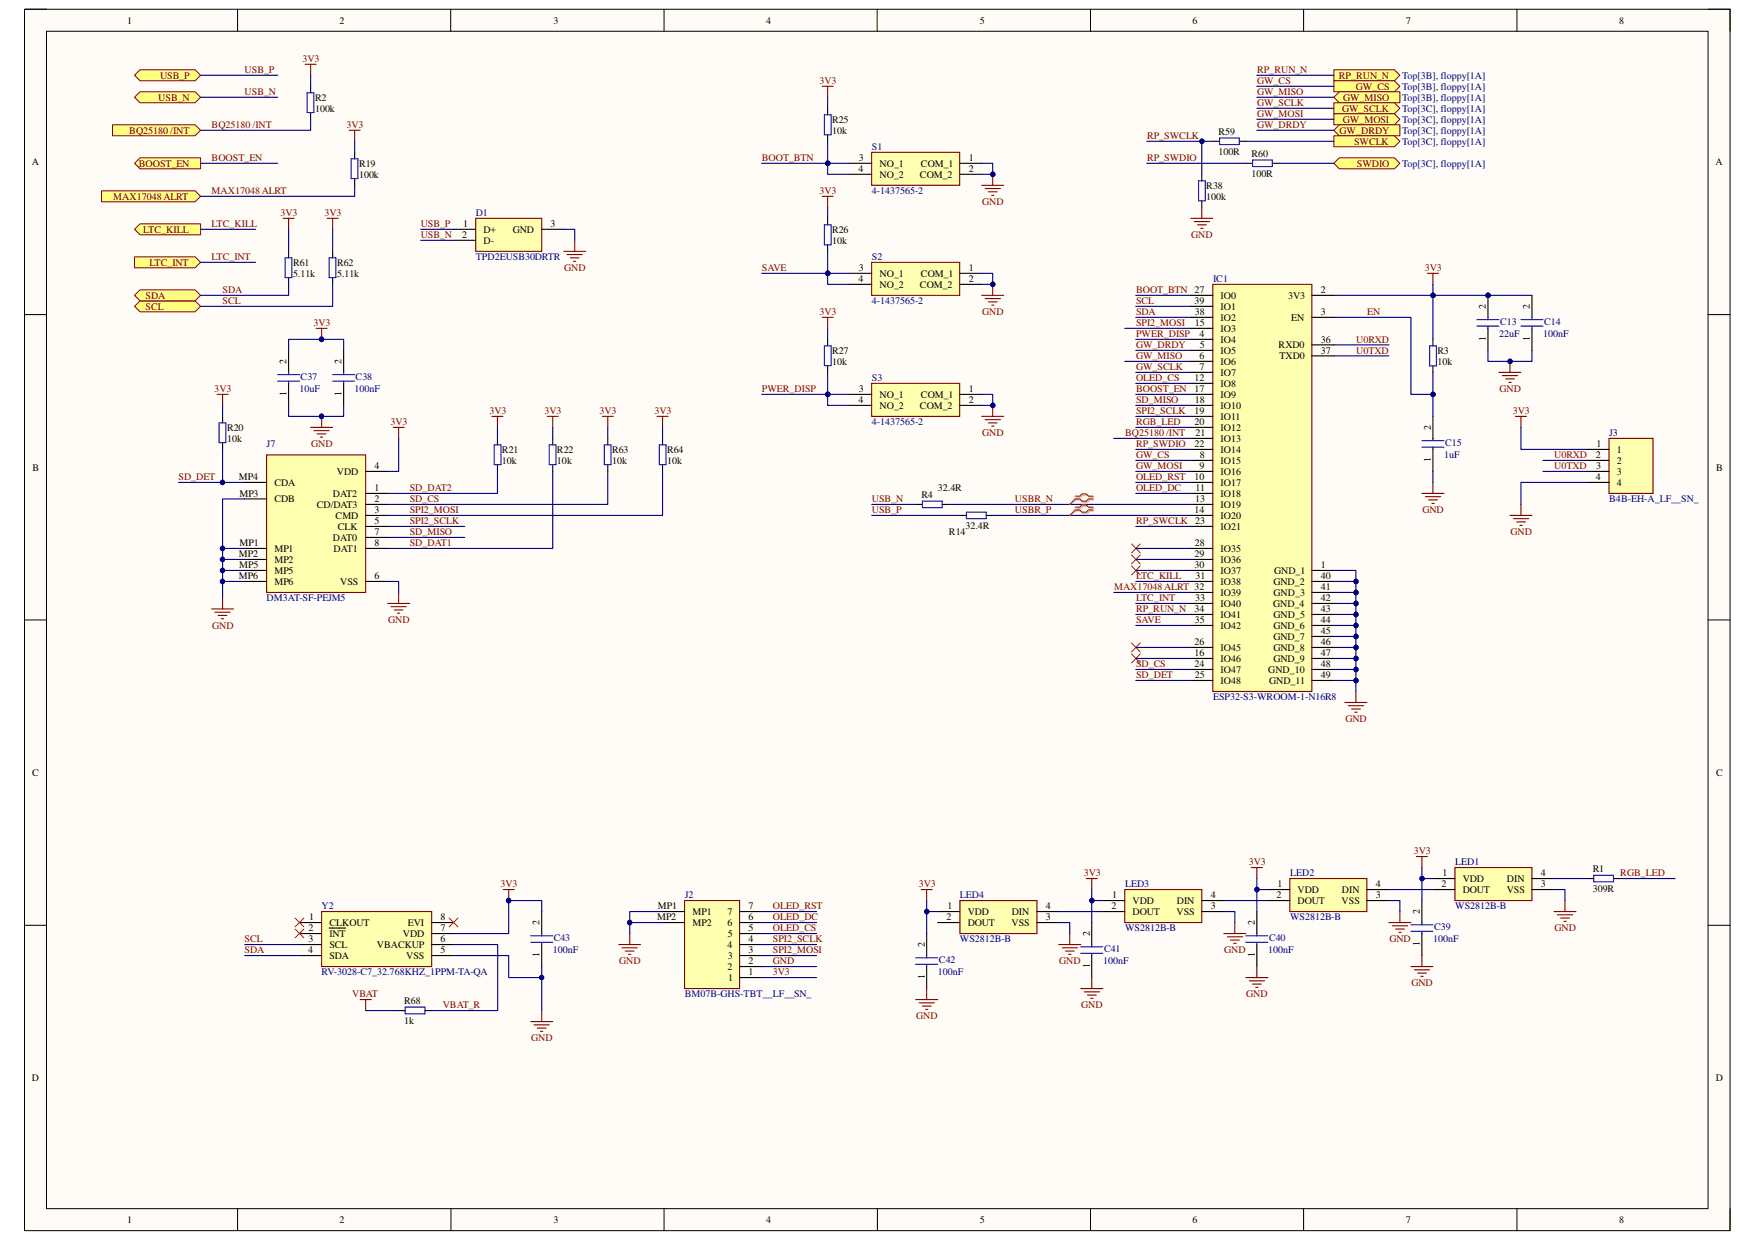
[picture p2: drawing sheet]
<svg xmlns="http://www.w3.org/2000/svg" width="297mm" height="210mm" viewBox="0 0 297 210" stroke-linecap="round" stroke-linejoin="round" font-family="sans-serif">
<defs><g id="words">
<g font-size="1.7">
<text x="21.5" y="4">1</text>
<text x="57.5" y="4">2</text>
<text x="93.7" y="4">3</text>
<text x="129.7" y="4">4</text>
<text x="165.8" y="4">5</text>
<text x="201.8" y="4">6</text>
<text x="238" y="4">7</text>
<text x="274.1" y="4">8</text>
<text x="53.3" y="17">R2</text>
<text x="53.3" y="18.9">100k</text>
<text x="140.8" y="20.7">R25</text>
<text x="140.8" y="22.6">10k</text>
<text x="206.2" y="22.8">R59</text>
<text x="5.4" y="28">A</text>
<text x="60.8" y="28.2">R19</text>
<text x="145.3" y="29.1">4</text>
<text x="145.4" y="27.3">3</text>
<text x="148.9" y="28.2">NO_1</text>
<text x="155.9" y="28.2">COM_1</text>
<text x="164" y="27.3">1</text>
<text x="164" y="29.1">2</text>
<text x="206.2" y="26.2">100R</text>
<text x="211.8" y="26.5">R60</text>
<text x="211.8" y="29.9">100R</text>
<text x="290.4" y="28">A</text>
<text x="60.8" y="30.1">100k</text>
<text x="148.9" y="30.1">NO_2</text>
<text x="155.7" y="30.1">COM_2</text>
<text x="204.2" y="31.9">R38</text>
<text x="204.2" y="33.8">100k</text>
<text x="78.2" y="40.3">2</text>
<text x="78.4" y="38.4">1</text>
<text x="81.8" y="39.4">D+</text>
<text x="81.8" y="41.2">D-</text>
<text x="86.8" y="39.4">GND</text>
<text x="93.2" y="38.4">3</text>
<text x="140.8" y="39.4">R26</text>
<text x="140.8" y="41.2">10k</text>
<text x="49.6" y="45">R61</text>
<text x="49.6" y="46.8">5.11k</text>
<text x="57.1" y="45">R62</text>
<text x="57.1" y="46.8">5.11k</text>
<text x="145.3" y="47.8">4</text>
<text x="145.4" y="45.9">3</text>
<text x="148.9" y="46.8">NO_1</text>
<text x="155.9" y="46.8">COM_1</text>
<text x="164" y="45.9">1</text>
<text x="164" y="47.8">2</text>
<text x="148.9" y="48.7">NO_2</text>
<text x="155.7" y="48.7">COM_2</text>
<text x="202.2" y="51.5">39</text>
<text x="202.2" y="53.3">38</text>
<text x="206.6" y="50.5">IO0</text>
<text x="206.6" y="52.4">IO1</text>
<text x="218" y="50.5">3V3</text>
<text x="223.6" y="49.6">2</text>
<text x="223.6" y="53.3">3</text>
<text x="251.5" y="52.2" transform="rotate(-90 251.5 52.2)">2</text>
<text x="258.9" y="52.2" transform="rotate(-90 258.9 52.2)">2</text>
<text x="140.8" y="59.9">R27</text>
<text x="202.2" y="55.2">15</text>
<text x="203" y="57.1">4</text>
<text x="203.1" y="58.9">5</text>
<text x="206.6" y="58">IO4</text>
<text x="206.6" y="59.9">IO5</text>
<text x="206.6" y="56.1">IO3</text>
<text x="206.6" y="54.3">IO2</text>
<text x="216.4" y="58.9">RXD0</text>
<text x="218.5" y="54.3">EN</text>
<text x="223.6" y="59.9">37</text>
<text x="223.6" y="58">36</text>
<text x="243.3" y="59.9">R3</text>
<text x="251.5" y="57.7" transform="rotate(-90 251.5 57.7)">1</text>
<text x="258.9" y="57.7" transform="rotate(-90 258.9 57.7)">1</text>
<text x="48.5" y="61.6" transform="rotate(-90 48.5 61.6)">2</text>
<text x="57.8" y="61.6" transform="rotate(-90 57.8 61.6)">2</text>
<text x="140.8" y="61.7">10k</text>
<text x="202.2" y="64.5">12</text>
<text x="203" y="60.8">6</text>
<text x="203" y="62.7">7</text>
<text x="206.6" y="61.7">IO6</text>
<text x="206.6" y="63.6">IO7</text>
<text x="206.6" y="65.4">IO8</text>
<text x="216.5" y="60.8">TXD0</text>
<text x="243.3" y="61.7">10k</text>
<text x="48.5" y="67" transform="rotate(-90 48.5 67)">1</text>
<text x="57.8" y="67" transform="rotate(-90 57.8 67)">1</text>
<text x="145.3" y="68.2">4</text>
<text x="145.4" y="66.4">3</text>
<text x="148.9" y="67.3">NO_1</text>
<text x="148.9" y="69.2">NO_2</text>
<text x="155.7" y="69.2">COM_2</text>
<text x="155.9" y="67.3">COM_1</text>
<text x="164" y="66.4">1</text>
<text x="164" y="68.2">2</text>
<text x="202.2" y="66.4">17</text>
<text x="202.2" y="70.1">19</text>
<text x="202.2" y="72">20</text>
<text x="202.2" y="68.2">18</text>
<text x="206.6" y="67.3">IO9</text>
<text x="206.6" y="69.2">IO10</text>
<text x="206.6" y="71">IO11</text>
<text x="38.4" y="72.9">R20</text>
<text x="38.4" y="74.8">10k</text>
<text x="85" y="76.6">R21</text>
<text x="94.3" y="76.6">R22</text>
<text x="103.6" y="76.6">R63</text>
<text x="112.9" y="76.6">R64</text>
<text x="202.2" y="75.7">22</text>
<text x="202.4" y="73.8">21</text>
<text x="203.1" y="77.6">8</text>
<text x="206.6" y="72.9">IO12</text>
<text x="206.6" y="74.8">IO13</text>
<text x="206.6" y="76.6">IO14</text>
<text x="242.2" y="72.7" transform="rotate(-90 242.2 72.7)">2</text>
<text x="270.1" y="77.6">2</text>
<text x="270.2" y="75.7">1</text>
<text x="273.6" y="76.6">1</text>
<text x="5.5" y="79.7">B</text>
<text x="40.4" y="81.3">MP4</text>
<text x="46.4" y="82.2">CDA</text>
<text x="57" y="80.3">VDD</text>
<text x="63.4" y="83.1">1</text>
<text x="63.4" y="79.4">4</text>
<text x="85" y="78.5">10k</text>
<text x="94.3" y="78.5">10k</text>
<text x="103.6" y="78.5">10k</text>
<text x="112.9" y="78.5">10k</text>
<text x="158.7" y="83.1">32.4R</text>
<text x="202.2" y="81.3">10</text>
<text x="202.4" y="83.1">11</text>
<text x="203" y="79.4">9</text>
<text x="206.6" y="78.5">IO15</text>
<text x="206.6" y="80.3">IO16</text>
<text x="206.6" y="82.2">IO17</text>
<text x="242.2" y="78.2" transform="rotate(-90 242.2 78.2)">1</text>
<text x="270.1" y="81.3">4</text>
<text x="270.2" y="79.4">3</text>
<text x="273.6" y="78.5">2</text>
<text x="273.6" y="80.3">3</text>
<text x="273.6" y="82.2">4</text>
<text x="290.4" y="79.7">B</text>
<text x="40.5" y="84.1">MP3</text>
<text x="46.4" y="85">CDB</text>
<text x="53.6" y="85.9">CD/DAT3</text>
<text x="56.3" y="84.1">DAT2</text>
<text x="56.8" y="87.8">CMD</text>
<text x="57.2" y="89.7">CLK</text>
<text x="63.4" y="88.7">5</text>
<text x="63.4" y="85">2</text>
<text x="63.4" y="86.9">3</text>
<text x="156" y="84.3">R4</text>
<text x="163.4" y="89.5">32.4R</text>
<text x="202.2" y="86.9">14</text>
<text x="202.3" y="85">13</text>
<text x="202.3" y="88.7">23</text>
<text x="206.6" y="84.1">IO18</text>
<text x="206.6" y="85.9">IO19</text>
<text x="206.6" y="87.8">IO20</text>
<text x="206.6" y="89.7">IO21</text>
<text x="40.4" y="94.3">MP2</text>
<text x="40.6" y="92.5">MP1</text>
<text x="46.4" y="93.4">MP1</text>
<text x="46.4" y="95.2">MP2</text>
<text x="56.3" y="91.5">DAT0</text>
<text x="56.5" y="93.4">DAT1</text>
<text x="63.4" y="90.6">7</text>
<text x="63.4" y="92.5">8</text>
<text x="160.6" y="90.6">R14</text>
<text x="202.2" y="94.3">29</text>
<text x="202.2" y="92.5">28</text>
<text x="206.6" y="93.4">IO35</text>
<text x="206.6" y="95.2">IO36</text>
<text x="40.4" y="98">MP6</text>
<text x="40.5" y="96.2">MP5</text>
<text x="46.4" y="97.1">MP5</text>
<text x="46.4" y="99">MP6</text>
<text x="57.6" y="99">VSS</text>
<text x="63.4" y="98">6</text>
<text x="202.2" y="96.2">30</text>
<text x="202.3" y="101.8">33</text>
<text x="202.4" y="98">31</text>
<text x="206.6" y="97.1">IO37</text>
<text x="206.6" y="99">IO38</text>
<text x="206.6" y="100.8">IO39</text>
<text x="215.5" y="99">GND_2</text>
<text x="215.6" y="100.8">GND_3</text>
<text x="215.6" y="97.1">GND_1</text>
<text x="223.6" y="96.2">1</text>
<text x="223.6" y="98">40</text>
<text x="223.6" y="101.8">42</text>
<text x="223.6" y="99.9">41</text>
<text x="202.2" y="103.6">34</text>
<text x="202.2" y="105.5">35</text>
<text x="206.6" y="102.7">IO40</text>
<text x="206.6" y="104.6">IO41</text>
<text x="206.6" y="106.4">IO42</text>
<text x="215.5" y="102.7">GND_4</text>
<text x="215.5" y="106.4">GND_6</text>
<text x="215.6" y="104.6">GND_5</text>
<text x="223.6" y="105.5">44</text>
<text x="223.6" y="107.4">45</text>
<text x="223.6" y="103.6">43</text>
<text x="202.2" y="111.1">16</text>
<text x="202.2" y="112.9">24</text>
<text x="202.2" y="109.2">26</text>
<text x="206.6" y="112">IO46</text>
<text x="206.6" y="113.9">IO47</text>
<text x="206.6" y="110.2">IO45</text>
<text x="214.7" y="113.9">GND_10</text>
<text x="215.5" y="108.3">GND_7</text>
<text x="215.5" y="110.2">GND_8</text>
<text x="215.5" y="112">GND_9</text>
<text x="223.6" y="109.2">46</text>
<text x="223.6" y="111.1">47</text>
<text x="223.6" y="112.9">48</text>
<text x="202.2" y="114.8">25</text>
<text x="206.6" y="115.7">IO48</text>
<text x="214.8" y="115.7">GND_11</text>
<text x="223.6" y="114.8">49</text>
<text x="5.5" y="131.4">C</text>
<text x="290.4" y="131.4">C</text>
<text x="244.1" y="148.3">1</text>
<text x="247.6" y="149.3">VDD</text>
<text x="255.1" y="149.3">DIN</text>
<text x="260.8" y="148.3">4</text>
<text x="269.6" y="147.6">R1</text>
<text x="52.3" y="155.8">1</text>
<text x="74.5" y="155.8">8</text>
<text x="111.2" y="155.8">MP2</text>
<text x="111.3" y="153.9">MP1</text>
<text x="117.2" y="154.9">MP1</text>
<text x="123.1" y="154.9">7</text>
<text x="126.7" y="155.8">6</text>
<text x="126.7" y="153.9">7</text>
<text x="160.2" y="155.8">2</text>
<text x="160.4" y="153.9">1</text>
<text x="163.8" y="154.9">VDD</text>
<text x="171.2" y="154.9">DIN</text>
<text x="177" y="153.9">4</text>
<text x="177" y="155.8">3</text>
<text x="188.1" y="153.9">2</text>
<text x="188.3" y="152.1">1</text>
<text x="191.7" y="153">VDD</text>
<text x="191.7" y="154.9">DOUT</text>
<text x="199.1" y="154.9">VSS</text>
<text x="199.2" y="153">DIN</text>
<text x="204.9" y="152.1">4</text>
<text x="204.9" y="153.9">3</text>
<text x="216.1" y="152.1">2</text>
<text x="216.2" y="150.2">1</text>
<text x="219.6" y="151.1">VDD</text>
<text x="219.6" y="153">DOUT</text>
<text x="227.1" y="153">VSS</text>
<text x="227.1" y="151.1">DIN</text>
<text x="232.9" y="150.2">4</text>
<text x="232.9" y="152.1">3</text>
<text x="240.3" y="154.7" transform="rotate(-90 240.3 154.7)">2</text>
<text x="244" y="150.2">2</text>
<text x="247.6" y="151.1">DOUT</text>
<text x="255" y="151.1">VSS</text>
<text x="260.8" y="150.2">3</text>
<text x="269.6" y="151">309R</text>
<text x="52.2" y="161.4">4</text>
<text x="52.2" y="157.6">2</text>
<text x="52.2" y="159.5">3</text>
<text x="55.7" y="156.7">CLKOUT</text>
<text x="55.7" y="158.6">INT</text>
<text x="55.7" y="160.4">SCL</text>
<text x="63.8" y="160.4">VBACKUP</text>
<text x="68.2" y="158.6">VDD</text>
<text x="69" y="156.7">EVI</text>
<text x="74.5" y="157.6">7</text>
<text x="74.5" y="161.4">5</text>
<text x="74.5" y="159.5">6</text>
<text x="91.3" y="156.5" transform="rotate(-90 91.3 156.5)">2</text>
<text x="117.2" y="156.7">MP2</text>
<text x="123.1" y="160.4">4</text>
<text x="123.1" y="156.7">6</text>
<text x="123.2" y="158.6">5</text>
<text x="126.7" y="161.4">3</text>
<text x="126.7" y="157.6">5</text>
<text x="126.7" y="159.5">4</text>
<text x="156.5" y="160.3" transform="rotate(-90 156.5 160.3)">2</text>
<text x="163.8" y="156.7">DOUT</text>
<text x="171.2" y="156.7">VSS</text>
<text x="184.4" y="158.4" transform="rotate(-90 184.4 158.4)">2</text>
<text x="212.4" y="156.5" transform="rotate(-90 212.4 156.5)">2</text>
<text x="240.3" y="160.1" transform="rotate(-90 240.3 160.1)">1</text>
<text x="55.7" y="162.3">SDA</text>
<text x="68.7" y="162.3">VSS</text>
<text x="91.3" y="162" transform="rotate(-90 91.3 162)">1</text>
<text x="123.1" y="164.2">2</text>
<text x="123.2" y="162.3">3</text>
<text x="123.3" y="166">1</text>
<text x="126.7" y="165.1">1</text>
<text x="126.7" y="163.2">2</text>
<text x="156.5" y="165.7" transform="rotate(-90 156.5 165.7)">1</text>
<text x="184.4" y="163.9" transform="rotate(-90 184.4 163.9)">1</text>
<text x="212.4" y="162" transform="rotate(-90 212.4 162)">1</text>
<text x="68.4" y="170">R68</text>
<text x="68.4" y="173.3">1k</text>
<text x="5.4" y="183">D</text>
<text x="290.4" y="183">D</text>
<text x="21.5" y="207">1</text>
<text x="57.5" y="207">2</text>
<text x="93.7" y="207">3</text>
<text x="129.7" y="207">4</text>
<text x="165.8" y="207">5</text>
<text x="201.8" y="207">6</text>
<text x="238" y="207">7</text>
<text x="274.1" y="207">8</text>
</g>
<g font-size="1.7" fill="#800000">
<text x="51.2" y="10.5">3V3</text>
<text x="26.8" y="17">USB_N</text>
<text x="27.1" y="13.3">USB_P</text>
<text x="41.4" y="12.4">USB_P</text>
<text x="41.4" y="16.1">USB_N</text>
<text x="138.7" y="14.2">3V3</text>
<text x="212.8" y="12.4">RP_RUN_N</text>
<text x="212.8" y="14.2">GW_CS</text>
<text x="212.8" y="16.1">GW_MISO</text>
<text x="212.8" y="17.9">GW_SCLK</text>
<text x="226.6" y="13.3">RP_RUN_N</text>
<text x="227.3" y="17">GW_MISO</text>
<text x="229.5" y="15.2">GW_CS</text>
<text x="21.9" y="22.6">BQ25180 /INT</text>
<text x="35.8" y="21.7">BQ25180 /INT</text>
<text x="58.6" y="21.7">3V3</text>
<text x="194.1" y="23.5">RP_SWCLK</text>
<text x="212.8" y="19.8">GW_MOSI</text>
<text x="212.8" y="21.7">GW_DRDY</text>
<text x="226.7" y="22.6">GW_DRDY</text>
<text x="227.2" y="18.9">GW_SCLK</text>
<text x="227.3" y="20.7">GW_MOSI</text>
<text x="23.5" y="28.2">BOOST_EN</text>
<text x="35.8" y="27.3">BOOST_EN</text>
<text x="128.9" y="27.3">BOOT_BTN</text>
<text x="194.1" y="27.3">RP_SWDIO</text>
<text x="229.2" y="24.5">SWCLK</text>
<text x="229.7" y="28.2">SWDIO</text>
<text x="19.2" y="33.8">MAX17048 ALRT</text>
<text x="35.8" y="32.9">MAX17048 ALRT</text>
<text x="138.7" y="32.9">3V3</text>
<text x="166.2" y="34.7">GND</text>
<text x="24.3" y="39.4">LTC_KILL</text>
<text x="35.8" y="38.4">LTC_KILL</text>
<text x="47.5" y="36.6">3V3</text>
<text x="54.9" y="36.6">3V3</text>
<text x="71.2" y="38.4">USB_P</text>
<text x="71.2" y="40.3">USB_N</text>
<text x="201.6" y="40.3">GND</text>
<text x="25.3" y="45">LTC_INT</text>
<text x="35.8" y="44">LTC_INT</text>
<text x="95.5" y="45.9">GND</text>
<text x="128.9" y="45.9">SAVE</text>
<text x="241.2" y="45.9">3V3</text>
<text x="24.6" y="52.4">SCL</text>
<text x="24.6" y="50.5">SDA</text>
<text x="37.7" y="51.5">SCL</text>
<text x="37.7" y="49.6">SDA</text>
<text x="138.7" y="53.3">3V3</text>
<text x="166.2" y="53.3">GND</text>
<text x="192.3" y="49.6">BOOT_BTN 27</text>
<text x="192.3" y="51.5">SCL</text>
<text x="192.3" y="53.3">SDA</text>
<text x="231.4" y="53.3">EN</text>
<text x="53" y="55.2">3V3</text>
<text x="192.3" y="55.2">SPI2_MOSI</text>
<text x="192.3" y="58.9">GW_DRDY</text>
<text x="192.3" y="57.1">PWER_DISP</text>
<text x="229.5" y="58">U0RXD</text>
<text x="229.5" y="59.9">U0TXD</text>
<text x="192.3" y="60.8">GW_MISO</text>
<text x="192.3" y="62.7">GW_SCLK</text>
<text x="192.3" y="64.5">OLED_CS</text>
<text x="36.3" y="66.4">3V3</text>
<text x="66.1" y="72">3V3</text>
<text x="82.8" y="70.1">3V3</text>
<text x="92.2" y="70.1">3V3</text>
<text x="101.5" y="70.1">3V3</text>
<text x="110.8" y="70.1">3V3</text>
<text x="128.9" y="66.4">PWER_DISP</text>
<text x="192.3" y="72">RGB_LED</text>
<text x="192.3" y="70.1">SPI2_SCLK</text>
<text x="192.3" y="68.2">SD_MISO</text>
<text x="192.3" y="66.4">BOOST_EN</text>
<text x="253.8" y="66.4">GND</text>
<text x="256.1" y="70.1">3V3</text>
<text x="52.7" y="75.7">GND</text>
<text x="166.2" y="73.8">GND</text>
<text x="190.4" y="73.8">BQ25180 /INT</text>
<text x="192.3" y="77.6">GW_CS</text>
<text x="192.3" y="75.7">RP_SWDIO</text>
<text x="263.1" y="77.6">U0RXD</text>
<text x="30.2" y="81.3">SD_DET</text>
<text x="69.3" y="83.1">SD_DAT2</text>
<text x="192.3" y="79.4">GW_MOSI</text>
<text x="192.3" y="81.3">OLED_RST</text>
<text x="192.3" y="83.1">OLED_DC</text>
<text x="263.1" y="79.4">U0TXD</text>
<text x="69.3" y="85">SD_CS</text>
<text x="69.3" y="86.9">SPI2_MOSI</text>
<text x="69.3" y="88.7">SPI2_SCLK</text>
<text x="147.6" y="85">USB_N</text>
<text x="147.6" y="86.9">USB_P</text>
<text x="171.8" y="85">USBR_N</text>
<text x="171.8" y="86.9">USBR_P</text>
<text x="192.3" y="88.7">RP_SWCLK</text>
<text x="240.7" y="86.9">GND</text>
<text x="69.3" y="90.6">SD_MISO</text>
<text x="69.3" y="92.5">SD_DAT1</text>
<text x="255.6" y="90.6">GND</text>
<text x="188.5" y="99.9">MAX17048 ALRT 32</text>
<text x="192.3" y="98">LTC_KILL</text>
<text x="192.3" y="101.8">LTC_INT</text>
<text x="35.9" y="106.4">GND</text>
<text x="65.7" y="105.5">GND</text>
<text x="192.3" y="105.5">SAVE</text>
<text x="192.3" y="103.6">RP_RUN_N</text>
<text x="192.3" y="112.9">SD_CS</text>
<text x="192.3" y="114.8">SD_DET</text>
<text x="227.7" y="122.3">GND</text>
<text x="183.4" y="148.3">3V3</text>
<text x="211.4" y="146.5">3V3</text>
<text x="239.3" y="144.6">3V3</text>
<text x="274.2" y="148.3">RGB_LED</text>
<text x="84.7" y="150.2">3V3</text>
<text x="130.8" y="153.9">OLED_RST</text>
<text x="130.8" y="155.8">OLED_DC</text>
<text x="155.5" y="150.2">3V3</text>
<text x="41.4" y="159.5">SCL</text>
<text x="41.4" y="161.4">SDA</text>
<text x="130.8" y="157.6">OLED_CS</text>
<text x="130.8" y="159.5">SPI2_SCLK</text>
<text x="130.8" y="161.4">SPI2_MOSI</text>
<text x="207.2" y="161.4">GND</text>
<text x="235.2" y="159.5">GND</text>
<text x="263.1" y="157.6">GND</text>
<text x="104.8" y="163.2">GND</text>
<text x="130.8" y="163.2">GND</text>
<text x="130.8" y="165.1">3V3</text>
<text x="179.3" y="163.2">GND</text>
<text x="238.9" y="167">GND</text>
<text x="59.6" y="168.8">VBAT</text>
<text x="74.9" y="170.7">VBAT_R</text>
<text x="155.1" y="172.6">GND</text>
<text x="183" y="170.7">GND</text>
<text x="210.9" y="168.8">GND</text>
<text x="89.9" y="176.3">GND</text>
</g>
<g font-size="1.7" fill="#000080">
<text x="237.3" y="13.3">Top[3B], floppy[1A]</text>
<text x="237.3" y="15.2">Top[3B], floppy[1A]</text>
<text x="237.3" y="17">Top[3B], floppy[1A]</text>
<text x="237.3" y="18.9">Top[3C], floppy[1A]</text>
<text x="237.3" y="20.7">Top[3C], floppy[1A]</text>
<text x="237.3" y="22.6">Top[3C], floppy[1A]</text>
<text x="147.6" y="25.4">S1</text>
<text x="237.3" y="24.5">Top[3C], floppy[1A]</text>
<text x="237.3" y="28.2">Top[3C], floppy[1A]</text>
<text x="147.6" y="32.9">4-1437565-2</text>
<text x="80.5" y="36.6">D1</text>
<text x="80.5" y="44">TPD2EUSB30DRTR</text>
<text x="147.6" y="44">S2</text>
<text x="205.3" y="47.8">IC1</text>
<text x="147.6" y="51.5">4-1437565-2</text>
<text x="253.7" y="57.1">22uF</text>
<text x="253.9" y="55">C13</text>
<text x="261.2" y="57.1">100nF</text>
<text x="261.4" y="55">C14</text>
<text x="50.9" y="64.3">C37</text>
<text x="60.2" y="64.3">C38</text>
<text x="147.6" y="64.5">S3</text>
<text x="50.7" y="66.4">10uF</text>
<text x="60" y="66.4">100nF</text>
<text x="147.6" y="72">4-1437565-2</text>
<text x="45.1" y="75.7">J7</text>
<text x="244.4" y="77.6">1uF</text>
<text x="244.6" y="75.5">C15</text>
<text x="272.4" y="73.8">J3</text>
<text x="272.4" y="85">B4B-EH-A_LF__SN_</text>
<text x="45.1" y="101.8">DM3AT-SF-PEJM5</text>
<text x="205.3" y="118.5">ESP32-S3-WROOM-1-N16R8</text>
<text x="218.4" y="148.3">LED2</text>
<text x="246.3" y="146.5">LED1</text>
<text x="54.4" y="153.9">Y2</text>
<text x="115.9" y="152.1">J2</text>
<text x="162.5" y="152.1">LED4</text>
<text x="190.4" y="150.2">LED3</text>
<text x="218.4" y="155.8">WS2812B-B</text>
<text x="246.3" y="153.9">WS2812B-B</text>
<text x="93.6" y="161.4">100nF</text>
<text x="93.7" y="159.3">C43</text>
<text x="162.5" y="159.5">WS2812B-B</text>
<text x="186.9" y="161.2">C41</text>
<text x="190.4" y="157.6">WS2812B-B</text>
<text x="214.6" y="161.4">100nF</text>
<text x="214.8" y="159.3">C40</text>
<text x="242.6" y="159.5">100nF</text>
<text x="242.7" y="157.5">C39</text>
<text x="54.4" y="165.1">RV-3028-C7_32.768KHZ_1PPM-TA-QA</text>
<text x="158.7" y="165.1">100nF</text>
<text x="158.9" y="163.1">C42</text>
<text x="186.7" y="163.2">100nF</text>
<text x="115.9" y="168.8">BM07B-GHS-TBT__LF__SN_</text>
</g>
</g></defs>
<path d="M4.1 1.6h288.7v206.7h-288.7z" fill-rule="evenodd" fill="#fffcf8"/>
<path d="M4.1 1.6h288.7v206.7h-288.7z" fill="none" stroke="#000" stroke-width=".17"/>
<path d="M7.9 5.3h281.2v199.3h-281.2z" fill-rule="evenodd" fill="#fffcf8"/>
<g fill="none" stroke="#000" stroke-width=".17">
<path d="M4.1 1.6h3.8M7.9 5.3h281.2v199.3h-281.2zM40.2 1.6v3.7M76.3 1.6v3.7M112.4 1.6v3.7M148.5 1.6v3.7M184.6 1.6v3.7M220.6 1.6v3.7M256.7 1.6v3.7M289.1 1.6h3.7v3.7M4.1 53.3h3.8M289.1 53.3h3.7"/>
<path d="M4.1 104.9h3.8M289.1 104.9h3.7M4.1 156.6h3.8M289.1 156.6h3.7M40.2 204.6v3.7M76.3 204.6v3.7M112.4 204.6v3.7M148.5 204.6v3.7M184.6 204.6v3.7M220.6 204.6v3.7M256.7 204.6v3.7M292.8 204.6v3.7"/>
</g>
<path d="M227.6 118.9h3.7M228.2 119.5h2.6M229.5 117.1v1.8M228.8 120h1.4M229.3 120.6h.4" fill="none" stroke="#800000" stroke-width=".19"/>
<path d="M205.3 48.1h16.7v69h-16.7z" fill-rule="evenodd" fill="#ffffb0"/>
<path d="M205.3 48.1h16.7v69h-16.7z" fill="none" stroke="#800000" stroke-width=".19"/>
<g fill="none" stroke="#000" stroke-width=".19">
<path d="M201.5 50h3.8M201.5 53.7h3.8M201.5 57.4h3.8M201.5 59.3h3.8M201.5 55.6h3.8M201.5 51.9h3.8M222 50h3.8M222 53.7h3.8M222 58.4h3.8M201.5 61.2h3.8M201.5 63h3.8M201.5 77.9h3.8"/>
<path d="M201.5 79.8h3.8M201.5 64.9h3.8M201.5 66.8h3.8M201.5 68.6h3.8M201.5 70.5h3.8M201.5 72.3h3.8M201.5 74.2h3.8M201.5 76.1h3.8M222 60.2h3.8M201.5 96.6h3.8M201.5 81.7h3.8M201.5 83.5h3.8"/>
<path d="M201.5 85.4h3.8M201.5 87.2h3.8M201.5 89.1h3.8M201.5 92.8h3.8M201.5 94.7h3.8M201.5 98.4h3.8M222 96.6h3.8M222 98.4h3.8M201.5 111.5h3.8M201.5 113.3h3.8M201.5 115.2h3.8M201.5 109.6h3.8"/>
<path d="M201.5 100.3h3.8M201.5 102.2h3.8M201.5 104h3.8M201.5 105.9h3.8M222 111.5h3.8M222 113.3h3.8M222 115.2h3.8M222 109.6h3.8M222 100.3h3.8M222 102.2h3.8M222 104h3.8M222 105.9h3.8"/>
<path d="M222 107.7h3.8"/>
</g>
<path d="M191.5 92.1l1.5 1.5M191.5 93.9l1.5 1.6M193 92.1l-1.5 1.5M193 93.9l-1.5 1.6M191.5 108.8l1.5 1.6M191.5 110.7l1.5 1.5M193 108.8l-1.5 1.6M193 110.7l-1.5 1.5" fill="none" stroke="#f00" stroke-width=".17"/>
<path d="M246.2 146.9h13.1v5.5h-13.1z" fill-rule="evenodd" fill="#ffffb0"/>
<path d="M246.2 146.9h13.1v5.5h-13.1z" fill="none" stroke="#800000" stroke-width=".19"/>
<path d="M242.5 148.7h3.7M242.5 150.6h3.7M259.3 148.7h3.7M259.3 150.6h3.7" fill="none" stroke="#000" stroke-width=".19"/>
<path d="M115.9 152.4h9.3v14.9h-9.3z" fill-rule="evenodd" fill="#ffffb0"/>
<path d="M115.9 152.4h9.3v14.9h-9.3zM239.7 145h1.9M240.7 145v1.9M263 154.3h3.7M263.6 154.9h2.6M264.2 155.4h1.4M264.7 156h.4M264.9 152.4v1.9" fill="none" stroke="#800000" stroke-width=".19"/>
<path d="M112.1 156.2h3.8M112.1 154.3h3.8M125.2 159.9h3.7M125.2 158h3.7M125.2 156.2h3.7M125.2 154.3h3.7M268.6 148.7h1.1M273.1 148.7h1.1M125.2 165.5h3.7M125.2 163.6h3.7M125.2 161.8h3.7" fill="none" stroke="#000" stroke-width=".19"/>
<path d="M269.7 148.2h3.4v1.1h-3.4z" fill="none" stroke="#00f" stroke-width=".19"/>
<path d="M218.3 148.7h13v5.6h-13z" fill-rule="evenodd" fill="#ffffb0"/>
<path d="M211.8 146.9h1.9M212.7 146.9v1.8M218.3 148.7h13v5.6h-13zM235.1 156.2h3.7M235.7 156.7h2.5M236.2 157.3h1.5M236.8 157.8h.3M236.9 154.3v1.9" fill="none" stroke="#800000" stroke-width=".19"/>
<path d="M214.6 150.6h3.7M214.6 152.4h3.7M231.3 150.6h3.8M231.3 152.4h3.8" fill="none" stroke="#000" stroke-width=".19"/>
<path d="M190.4 150.6h13v5.6h-13z" fill-rule="evenodd" fill="#ffffb0"/>
<path d="M183.9 148.7h1.8M184.8 148.7v1.9M190.4 150.6h13v5.6h-13zM207.1 158h3.8M207.7 158.6h2.6M208.3 159.1h1.5M208.8 159.7h.4M209 156.2v1.8" fill="none" stroke="#800000" stroke-width=".19"/>
<path d="M186.6 152.4h3.8M186.6 154.3h3.8M203.4 152.4h3.7M203.4 154.3h3.7" fill="none" stroke="#000" stroke-width=".19"/>
<path d="M162.5 152.4h13v5.6h-13z" fill-rule="evenodd" fill="#ffffb0"/>
<path d="M155.9 150.6h1.9M156.8 150.6v1.8M162.5 152.4h13v5.6h-13zM179.2 159.9h3.7M181.1 158v1.9M179.8 160.4h2.6M180.3 161h1.5M180.9 161.5h.4" fill="none" stroke="#800000" stroke-width=".19"/>
<path d="M158.7 154.3h3.7M158.7 156.2h3.7M175.5 154.3h3.7M175.5 156.2h3.7" fill="none" stroke="#000" stroke-width=".19"/>
<path d="M45.1 77h16.8v23.3h-16.8z" fill-rule="evenodd" fill="#ffffb0"/>
<g fill="none" stroke="#800000" stroke-width=".19">
<path d="M36.7 66.8h1.9M37.7 66.8v1.8M45.1 77h16.8v23.3h-16.8zM66.5 72.3h1.9M67.5 72.3v1.9M35.8 103.1h3.7M36.4 103.6h2.5M36.9 104.2h1.5M37.5 104.7h.3M37.7 101.2v1.9M65.6 102.2h3.7M66.2 102.7h2.5"/>
<path d="M66.7 103.3h1.5M67.3 103.8h.3M67.5 100.3v1.9"/>
</g>
<g fill="none" stroke="#000" stroke-width=".19">
<path d="M61.9 79.8h3.7M41.4 98.4h3.7M41.4 92.8h3.7M41.4 94.7h3.7M41.4 84.5h3.7M41.4 81.7h3.7M41.4 96.6h3.7M61.9 83.5h3.7M61.9 85.4h3.7M61.9 87.2h3.7M61.9 89.1h3.7M61.9 98.4h3.7"/>
<path d="M61.9 91h3.7M61.9 92.8h3.7"/>
</g>
<path d="M22.8 12.7l.9-.9h9.3l.9 .9-.9 1h-9.3z" fill-rule="evenodd" fill="#ffff80"/>
<path d="M22.8 12.7l.9-.9h9.3l.9 .9-.9 1h-9.3z" fill="none" stroke="#800000" stroke-width=".17"/>
<path d="M22.8 16.5l.9-1h9.3l.9 1-.9 .9h-9.3z" fill-rule="evenodd" fill="#ffff80"/>
<path d="M22.8 16.5l.9-1h9.3l.9 1-.9 .9h-9.3z" fill="none" stroke="#800000" stroke-width=".17"/>
<path d="M19 21.1h14l.9 1-.9 .9h-14z" fill-rule="evenodd" fill="#ffff80"/>
<path d="M19 21.1h14l.9 1-.9 .9h-14z" fill="none" stroke="#800000" stroke-width=".17"/>
<path d="M23.7 37.9h10.2v1.9h-10.2l-.9-1z" fill-rule="evenodd" fill="#ffff80"/>
<path d="M23.7 37.9h10.2v1.9h-10.2l-.9-1z" fill="none" stroke="#800000" stroke-width=".17"/>
<path d="M22.8 43.5h10.2l.9 .9-.9 .9h-10.2z" fill-rule="evenodd" fill="#ffff80"/>
<path d="M22.8 43.5h10.2l.9 .9-.9 .9h-10.2z" fill="none" stroke="#800000" stroke-width=".17"/>
<path d="M17.2 32.3h15.8l.9 .9-.9 1h-15.8z" fill-rule="evenodd" fill="#ffff80"/>
<path d="M17.2 32.3h15.8l.9 .9-.9 1h-15.8z" fill="none" stroke="#800000" stroke-width=".17"/>
<path d="M22.8 51.9l.9-1h9.3l.9 1-.9 .9h-9.3z" fill-rule="evenodd" fill="#ffff80"/>
<path d="M22.8 51.9l.9-1h9.3l.9 1-.9 .9h-9.3z" fill="none" stroke="#800000" stroke-width=".17"/>
<path d="M22.8 50l.9-.9h9.3l.9 .9-.9 .9h-9.3z" fill-rule="evenodd" fill="#ffff80"/>
<path d="M22.8 50l.9-.9h9.3l.9 .9-.9 .9h-9.3z" fill="none" stroke="#800000" stroke-width=".17"/>
<path d="M22.8 27.6l.9-.9h10.2v1.9h-10.2z" fill-rule="evenodd" fill="#ffff80"/>
<path d="M22.8 27.6l.9-.9h10.2v1.9h-10.2z" fill="none" stroke="#800000" stroke-width=".17"/>
<path d="M241.6 46.3h1.9M242.5 46.3v1.8M240.7 83.5h3.7M241.3 84.1h2.5M241.8 84.6h1.5M242.4 85.2h.3M242.5 81.7v1.8" fill="none" stroke="#800000" stroke-width=".19"/>
<path d="M242.5 57.4v1.1M242.5 61.9v1.1M242.5 70.5v3.7M242.5 76.1v3.7" fill="none" stroke="#000" stroke-width=".19"/>
<path d="M242 58.5h1.1v3.4h-1.1zM240.7 75.7h3.7M240.7 74.6h3.7M242.5 74.2v.4M242.5 75.7v.4" fill="none" stroke="#00f" stroke-width=".19"/>
<circle cx="251.9" cy="50" r=".37" fill="#000080"/>
<circle cx="251.9" cy="50" r=".37" fill="none" stroke="#000080" stroke-width=".17"/>
<path d="M251.8 50v3.7M251.8 55.6v3.7" fill="none" stroke="#000" stroke-width=".19"/>
<circle cx="251.9" cy="50" r=".37" fill="#000080"/>
<circle cx="251.9" cy="50" r=".37" fill="none" stroke="#000080" stroke-width=".17"/>
<path d="M250 55.2h3.7M250 54.1h3.7M251.8 53.7v.4M251.8 55.2v.4M257.4 55.2h3.8M257.4 54.1h3.8M259.3 53.7v.4M259.3 55.2v.4" fill="none" stroke="#00f" stroke-width=".19"/>
<path d="M259.3 50v3.7M259.3 55.6v3.7" fill="none" stroke="#000" stroke-width=".19"/>
<path d="M253.7 63h3.7M254.3 63.6h2.6M254.8 64.1h1.5M255.4 64.7h.4M255.6 61.2v1.8" fill="none" stroke="#800000" stroke-width=".19"/>
<circle cx="255.6" cy="61.2" r=".37" fill="#000080"/>
<circle cx="255.6" cy="61.2" r=".37" fill="none" stroke="#000080" stroke-width=".17"/>
<g fill="none" stroke="#800000" stroke-width=".19">
<path d="M51.6 10.9h1.9M52.6 10.9v1.8M59.1 22.1h1.9M60 22.1v1.8M83.3 70.5h1.8M84.2 70.5v1.8M92.6 70.5h1.9M93.6 70.5v1.8M256.5 70.5h1.9M257.4 70.5v1.8M255.6 87.2h3.7M256.2 87.8h2.5"/>
<path d="M256.7 88.3h1.5M257.3 88.9h.3M257.4 85.4v1.8"/>
</g>
<path d="M191.5 95.8l1.5 1.5M193 95.8l-1.5 1.5" fill="none" stroke="#f00" stroke-width=".17"/>
<path d="M52.6 14.6v1.1M52.6 19v1.2M60 25.8v1.1M60 30.2v1.2M37.7 70.5v1.1M37.7 74.9v1.2M84.2 74.2v1.1M84.2 78.7v1.1M93.6 74.2v1.1M93.6 78.7v1.1" fill="none" stroke="#000" stroke-width=".19"/>
<path d="M52 15.7h1.1v3.3h-1.1zM59.4 26.9h1.2v3.3h-1.2zM37.1 71.6h1.1v3.3h-1.1zM83.6 75.3h1.2v3.4h-1.2zM93 75.3h1.1v3.4h-1.1z" fill="none" stroke="#00f" stroke-width=".19"/>
<path d="M147.5 25.8h14.9v5.6h-14.9z" fill-rule="evenodd" fill="#ffffb0"/>
<path d="M139.1 14.6h1.9M140.1 14.6v1.9M147.5 25.8h14.9v5.6h-14.9zM166.2 31.4h3.7M166.7 31.9h2.6M167.3 32.5h1.5M167.8 33.1h.4M168 29.5v1.9" fill="none" stroke="#800000" stroke-width=".19"/>
<path d="M140.1 18.3v1.1M140.1 22.8v1.1M143.8 27.6h3.7M143.8 29.5h3.7M162.4 27.6h3.8M162.4 29.5h3.8" fill="none" stroke="#000" stroke-width=".19"/>
<path d="M139.5 19.4h1.2v3.4h-1.2z" fill="none" stroke="#00f" stroke-width=".19"/>
<circle cx="168" cy="29.5" r=".37" fill="#000080"/>
<circle cx="168" cy="29.5" r=".37" fill="none" stroke="#000080" stroke-width=".17"/>
<path d="M147.5 44.4h14.9v5.6h-14.9z" fill-rule="evenodd" fill="#ffffb0"/>
<path d="M139.1 33.2h1.9M140.1 33.2v1.9M147.5 44.4h14.9v5.6h-14.9zM166.2 50h3.7M166.7 50.5h2.6M167.3 51.1h1.5M167.8 51.6h.4M168 48.1v1.9" fill="none" stroke="#800000" stroke-width=".19"/>
<path d="M140.1 37v1.1M140.1 41.4v1.1M143.8 46.3h3.7M143.8 48.1h3.7M162.4 46.3h3.8M162.4 48.1h3.8" fill="none" stroke="#000" stroke-width=".19"/>
<path d="M139.5 38.1h1.2v3.3h-1.2z" fill="none" stroke="#00f" stroke-width=".19"/>
<circle cx="168" cy="48.1" r=".37" fill="#000080"/>
<circle cx="168" cy="48.1" r=".37" fill="none" stroke="#000080" stroke-width=".17"/>
<path d="M147.5 64.9h14.9v5.6h-14.9z" fill-rule="evenodd" fill="#ffffb0"/>
<path d="M139.1 53.7h1.9M140.1 53.7v1.9M147.5 64.9h14.9v5.6h-14.9zM166.2 70.5h3.7M166.7 71h2.6M167.3 71.6h1.5M167.8 72.1h.4M168 68.6v1.9" fill="none" stroke="#800000" stroke-width=".19"/>
<path d="M140.1 57.4v1.1M140.1 61.9v1.1M143.8 66.8h3.7M143.8 68.6h3.7M162.4 66.8h3.8M162.4 68.6h3.8" fill="none" stroke="#000" stroke-width=".19"/>
<path d="M139.5 58.5h1.2v3.4h-1.2z" fill="none" stroke="#00f" stroke-width=".19"/>
<circle cx="168" cy="68.6" r=".37" fill="#000080"/>
<circle cx="168" cy="68.6" r=".37" fill="none" stroke="#000080" stroke-width=".17"/>
<path d="M104.7 159.9h3.7M106.6 158v1.9M105.3 160.4h2.6M105.8 161h1.5M106.4 161.5h.4" fill="none" stroke="#800000" stroke-width=".19"/>
<path d="M80.5 37h11.2v5.5h-11.2z" fill-rule="evenodd" fill="#ffffb0"/>
<path d="M80.5 37h11.2v5.5h-11.2zM95.4 42.5h3.7M96 43.1h2.5M96.5 43.6h1.5M97.1 44.2h.3M97.3 40.7v1.8" fill="none" stroke="#800000" stroke-width=".19"/>
<path d="M76.7 38.8h3.8M91.7 38.8h3.7M76.7 40.7h3.8" fill="none" stroke="#000" stroke-width=".19"/>
<path d="M225.8 11.8h10.2l.9 .9-.9 1h-10.2z" fill-rule="evenodd" fill="#ffff80"/>
<path d="M225.8 11.8h10.2l.9 .9-.9 1h-10.2z" fill="none" stroke="#800000" stroke-width=".17"/>
<path d="M225.8 13.7h10.2l.9 .9-.9 .9h-10.2z" fill-rule="evenodd" fill="#ffff80"/>
<path d="M225.8 13.7h10.2l.9 .9-.9 .9h-10.2z" fill="none" stroke="#800000" stroke-width=".17"/>
<path d="M225.8 16.5l.9-1h10.2v1.9h-10.2z" fill-rule="evenodd" fill="#ffff80"/>
<path d="M225.8 16.5l.9-1h10.2v1.9h-10.2z" fill="none" stroke="#800000" stroke-width=".17"/>
<path d="M225.8 17.4h10.2l.9 .9-.9 1h-10.2z" fill-rule="evenodd" fill="#ffff80"/>
<path d="M225.8 17.4h10.2l.9 .9-.9 1h-10.2z" fill="none" stroke="#800000" stroke-width=".17"/>
<path d="M225.8 19.3h10.2l.9 .9-.9 .9h-10.2z" fill-rule="evenodd" fill="#ffff80"/>
<path d="M225.8 19.3h10.2l.9 .9-.9 .9h-10.2z" fill="none" stroke="#800000" stroke-width=".17"/>
<path d="M225.8 22.1l.9-1h10.2v1.9h-10.2z" fill-rule="evenodd" fill="#ffff80"/>
<path d="M225.8 22.1l.9-1h10.2v1.9h-10.2z" fill="none" stroke="#800000" stroke-width=".17"/>
<path d="M205.3 23.9h1.1M209.8 23.9h1.1M210.9 27.6h1.1M215.3 27.6h1.1M155 85.4h1.1M159.5 85.4h1.1M162.4 87.2h1.2M166.9 87.2h1.1" fill="none" stroke="#000" stroke-width=".19"/>
<path d="M206.4 23.4h3.4v1.1h-3.4zM212 27.1h3.3v1.1h-3.3zM156.1 84.8h3.4v1.1h-3.4zM163.6 86.7h3.3v1.1h-3.3z" fill="none" stroke="#00f" stroke-width=".19"/>
<path d="M225.8 23h10.2l.9 .9-.9 .9h-10.2z" fill-rule="evenodd" fill="#ffff80"/>
<path d="M225.8 23h10.2l.9 .9-.9 .9h-10.2z" fill="none" stroke="#800000" stroke-width=".17"/>
<path d="M225.8 27.6l.9-.9h9.3l.9 .9-.9 1h-9.3z" fill-rule="evenodd" fill="#ffff80"/>
<path d="M225.8 27.6l.9-.9h9.3l.9 .9-.9 1h-9.3z" fill="none" stroke="#800000" stroke-width=".17"/>
<g fill="none" stroke="#000" stroke-width=".19">
<path d="M48.8 42.5v1.1M48.8 47v1.1M48.8 59.3v3.7M56.3 42.5v1.1M56.3 47v1.1M58.2 59.3v3.7M48.8 64.9v3.7M58.2 64.9v3.7M102.9 74.2v1.1M102.9 78.7v1.1M112.1 74.2v1.1M112.1 78.7v1.1"/>
<path d="M156.8 158v3.8M184.8 156.2v3.7M212.7 154.3v3.7M212.7 159.9v3.7M240.7 152.4v3.8M240.7 158v3.8M156.8 163.6v3.7M184.8 161.8v3.7"/>
</g>
<g fill="none" stroke="#00f" stroke-width=".19">
<path d="M48.3 43.6h1.1v3.4h-1.1zM55.7 43.6h1.2v3.4h-1.2zM47 64.5h3.7M47 63.4h3.7M48.8 63v.4M48.8 64.5v.4M56.3 64.5h3.7M56.3 63.4h3.7M58.2 63v.4M58.2 64.5v.4M102.3 75.3h1.1v3.4h-1.1zM111.6 75.3h1.1v3.4h-1.1z"/>
<path d="M184.8 159.9v.4M210.9 159.5h3.7M210.9 158.4h3.7M212.7 158v.4M212.7 159.5v.4M238.8 157.6h3.7M238.8 156.5h3.7M240.7 156.2v.3M240.7 157.6v.4M155 163.2h3.7M155 162.1h3.7M156.8 161.8v.3"/>
<path d="M156.8 163.2v.4M182.9 161.4h3.7M182.9 160.3h3.7M184.8 161.4v.4"/>
</g>
<g fill="none" stroke="#800000" stroke-width=".19">
<path d="M47.9 37h1.9M48.8 37v1.8M55.4 37h1.8M56.3 37v1.8M52.6 72.3h3.7M53.1 72.9h2.6M53.7 73.4h1.5M54.2 74h.4M54.4 70.5v1.8M101.9 70.5h1.9M102.9 70.5v1.8M111.2 70.5h1.9"/>
<path d="M112.1 70.5v1.8M155 169.2h3.7M155.6 169.8h2.6M156.1 170.3h1.5M156.7 170.9h.4M156.8 167.3v1.9M182.9 167.3h3.7M183.5 167.9h2.6M184.1 168.4h1.4M184.6 169h.4M184.8 165.5v1.8M210.9 165.5h3.7"/>
<path d="M211.5 166h2.5M212 166.6h1.5M212.6 167.1h.3M212.7 163.6v1.9M238.8 163.6h3.7M239.4 164.2h2.6M239.9 164.7h1.5M240.5 165.3h.4M240.7 161.8v1.8"/>
</g>
<circle cx="54.4" cy="70.5" r=".37" fill="#000080"/>
<circle cx="54.4" cy="70.5" r=".37" fill="none" stroke="#000080" stroke-width=".17"/>
<path d="M53.5 55.6h1.9M54.4 55.6v1.8" fill="none" stroke="#800000" stroke-width=".19"/>
<circle cx="54.4" cy="57.4" r=".37" fill="#000080"/>
<circle cx="54.4" cy="57.4" r=".37" fill="none" stroke="#000080" stroke-width=".17"/>
<path d="M54.4 154.3h18.7v9.3h-18.7z" fill-rule="evenodd" fill="#ffffb0"/>
<path d="M54.4 154.3h18.7v9.3h-18.7zM85.2 150.6h1.8M86.1 150.6v1.8M89.8 172.9h3.8M90.4 173.5h2.6M90.9 174h1.5M91.5 174.6h.4M91.7 171.1v1.8" fill="none" stroke="#800000" stroke-width=".19"/>
<path d="M50.7 156.2h3.7M50.7 158h3.7M50.7 159.9h3.7M55.7 157.1h2.8M73.1 156.2h3.7M73.1 158h3.7M73.1 159.9h3.7M50.7 161.8h3.7M73.1 161.8h3.7" fill="none" stroke="#000" stroke-width=".19"/>
<circle cx="86.1" cy="152.4" r=".37" fill="#000080"/>
<circle cx="86.1" cy="152.4" r=".37" fill="none" stroke="#000080" stroke-width=".17"/>
<path d="M91.7 154.3v3.7M91.7 159.9v3.7M67.5 171.1h1.1M71.9 171.1h1.2" fill="none" stroke="#000" stroke-width=".19"/>
<path d="M89.8 159.5h3.8M89.8 158.4h3.8M91.7 158v.4M91.7 159.5v.4M68.6 170.5h3.3v1.1h-3.3z" fill="none" stroke="#00f" stroke-width=".19"/>
<path d="M49.9 155.4l1.5 1.5M49.9 157.3l1.5 1.4M51.4 155.4l-1.5 1.5M51.4 157.3l-1.5 1.4M76 155.4l1.5 1.5M77.5 155.4l-1.5 1.5" fill="none" stroke="#f00" stroke-width=".17"/>
<path d="M61 169.2h1.8M61.9 169.2v1.9" fill="none" stroke="#800000" stroke-width=".19"/>
<path d="M225.8 115.2h3.7" fill="none" stroke="#000080" stroke-width=".19"/>
<circle cx="229.5" cy="115.2" r=".37" fill="#000080"/>
<circle cx="229.5" cy="115.2" r=".37" fill="none" stroke="#000080" stroke-width=".17"/>
<path d="M225.8 113.3h3.7" fill="none" stroke="#000080" stroke-width=".19"/>
<circle cx="229.5" cy="113.3" r=".37" fill="#000080"/>
<circle cx="229.5" cy="113.3" r=".37" fill="none" stroke="#000080" stroke-width=".17"/>
<path d="M225.8 111.5h3.7" fill="none" stroke="#000080" stroke-width=".19"/>
<circle cx="229.5" cy="111.5" r=".37" fill="#000080"/>
<circle cx="229.5" cy="111.5" r=".37" fill="none" stroke="#000080" stroke-width=".17"/>
<path d="M225.8 109.6h3.7" fill="none" stroke="#000080" stroke-width=".19"/>
<circle cx="229.5" cy="109.6" r=".37" fill="#000080"/>
<circle cx="229.5" cy="109.6" r=".37" fill="none" stroke="#000080" stroke-width=".17"/>
<path d="M225.8 107.7h3.7" fill="none" stroke="#000080" stroke-width=".19"/>
<circle cx="229.5" cy="107.7" r=".37" fill="#000080"/>
<circle cx="229.5" cy="107.7" r=".37" fill="none" stroke="#000080" stroke-width=".17"/>
<path d="M225.8 105.9h3.7" fill="none" stroke="#000080" stroke-width=".19"/>
<circle cx="229.5" cy="105.9" r=".37" fill="#000080"/>
<circle cx="229.5" cy="105.9" r=".37" fill="none" stroke="#000080" stroke-width=".17"/>
<path d="M225.8 104h3.7" fill="none" stroke="#000080" stroke-width=".19"/>
<circle cx="229.5" cy="104" r=".37" fill="#000080"/>
<circle cx="229.5" cy="104" r=".37" fill="none" stroke="#000080" stroke-width=".17"/>
<path d="M225.8 102.2h3.7" fill="none" stroke="#000080" stroke-width=".19"/>
<circle cx="229.5" cy="102.2" r=".37" fill="#000080"/>
<circle cx="229.5" cy="102.2" r=".37" fill="none" stroke="#000080" stroke-width=".17"/>
<path d="M225.8 100.3h3.7" fill="none" stroke="#000080" stroke-width=".19"/>
<circle cx="229.5" cy="100.3" r=".37" fill="#000080"/>
<circle cx="229.5" cy="100.3" r=".37" fill="none" stroke="#000080" stroke-width=".17"/>
<path d="M225.8 98.4h3.7" fill="none" stroke="#000080" stroke-width=".19"/>
<circle cx="229.5" cy="98.4" r=".37" fill="#000080"/>
<circle cx="229.5" cy="98.4" r=".37" fill="none" stroke="#000080" stroke-width=".17"/>
<path d="M225.8 96.6h3.7v20.5" fill="none" stroke="#000080" stroke-width=".19"/>
<circle cx="229.5" cy="115.2" r=".37" fill="#000080"/>
<circle cx="229.5" cy="115.2" r=".37" fill="none" stroke="#000080" stroke-width=".17"/>
<circle cx="229.5" cy="113.3" r=".37" fill="#000080"/>
<circle cx="229.5" cy="113.3" r=".37" fill="none" stroke="#000080" stroke-width=".17"/>
<circle cx="229.5" cy="111.5" r=".37" fill="#000080"/>
<circle cx="229.5" cy="111.5" r=".37" fill="none" stroke="#000080" stroke-width=".17"/>
<circle cx="229.5" cy="109.6" r=".37" fill="#000080"/>
<circle cx="229.5" cy="109.6" r=".37" fill="none" stroke="#000080" stroke-width=".17"/>
<circle cx="229.5" cy="107.7" r=".37" fill="#000080"/>
<circle cx="229.5" cy="107.7" r=".37" fill="none" stroke="#000080" stroke-width=".17"/>
<circle cx="229.5" cy="105.9" r=".37" fill="#000080"/>
<circle cx="229.5" cy="105.9" r=".37" fill="none" stroke="#000080" stroke-width=".17"/>
<circle cx="229.5" cy="104" r=".37" fill="#000080"/>
<circle cx="229.5" cy="104" r=".37" fill="none" stroke="#000080" stroke-width=".17"/>
<circle cx="229.5" cy="102.2" r=".37" fill="#000080"/>
<circle cx="229.5" cy="102.2" r=".37" fill="none" stroke="#000080" stroke-width=".17"/>
<circle cx="229.5" cy="100.3" r=".37" fill="#000080"/>
<circle cx="229.5" cy="100.3" r=".37" fill="none" stroke="#000080" stroke-width=".17"/>
<circle cx="229.5" cy="98.4" r=".37" fill="#000080"/>
<circle cx="229.5" cy="98.4" r=".37" fill="none" stroke="#000080" stroke-width=".17"/>
<g fill="none" stroke="#000080" stroke-width=".19">
<path d="M190.4 55.6h11.1M192.2 50h9.3M192.2 51.9h9.3M192.2 53.7h9.3M192.2 57.4h9.3M192.2 59.3h9.3M225.8 58.4h9.3M190.4 61.2h11.1M192.2 63h9.3M192.2 64.9h9.3M192.2 66.8h9.3M192.2 68.6h9.3"/>
<path d="M192.2 70.5h9.3M192.2 72.3h9.3M192.2 76.1h9.3M192.2 77.9h9.3M225.8 60.2h9.3M192.2 81.7h9.3M192.2 83.5h9.3M192.2 89.1h9.3M192.2 92.8h9.3M192.2 94.7h9.3M192.2 96.6h9.3M192.2 98.4h9.3"/>
<path d="M188.5 100.3h13M192.2 104h9.3M192.2 105.9h9.3M192.2 109.6h9.3M192.2 111.5h9.3M192.2 113.3h9.3M179.2 156.2h1.9v1.8M179.2 154.3h7.4M207.1 154.3h1.9v1.9M207.1 152.4h7.5M235.1 152.4h1.8v1.9M235.1 150.6h7.4"/>
<path d="M240.7 146.9v1.8h1.8M263 150.6h1.9v1.8M263 148.7h5.6"/>
</g>
<circle cx="240.7" cy="148.7" r=".37" fill="#000080"/>
<circle cx="240.7" cy="148.7" r=".37" fill="none" stroke="#000080" stroke-width=".17"/>
<path d="M212.7 148.7v1.9h1.9" fill="none" stroke="#000080" stroke-width=".19"/>
<circle cx="212.8" cy="150.6" r=".37" fill="#000080"/>
<circle cx="212.8" cy="150.6" r=".37" fill="none" stroke="#000080" stroke-width=".17"/>
<path d="M184.8 150.6v1.8h1.8" fill="none" stroke="#000080" stroke-width=".19"/>
<circle cx="184.8" cy="152.4" r=".37" fill="#000080"/>
<circle cx="184.8" cy="152.4" r=".37" fill="none" stroke="#000080" stroke-width=".17"/>
<path d="M156.8 152.4v1.9h1.9" fill="none" stroke="#000080" stroke-width=".19"/>
<circle cx="156.9" cy="154.3" r=".37" fill="#000080"/>
<circle cx="156.9" cy="154.3" r=".37" fill="none" stroke="#000080" stroke-width=".17"/>
<path d="M37.7 98.4v2.8" fill="none" stroke="#000080" stroke-width=".19"/>
<circle cx="37.7" cy="98.4" r=".37" fill="#000080"/>
<circle cx="37.7" cy="98.4" r=".37" fill="none" stroke="#000080" stroke-width=".17"/>
<path d="M37.7 96.6v1.8h3.7" fill="none" stroke="#000080" stroke-width=".19"/>
<circle cx="37.7" cy="98.4" r=".37" fill="#000080"/>
<circle cx="37.7" cy="98.4" r=".37" fill="none" stroke="#000080" stroke-width=".17"/>
<circle cx="37.7" cy="96.6" r=".37" fill="#000080"/>
<circle cx="37.7" cy="96.6" r=".37" fill="none" stroke="#000080" stroke-width=".17"/>
<path d="M37.7 94.7v1.9h3.7" fill="none" stroke="#000080" stroke-width=".19"/>
<circle cx="37.7" cy="96.6" r=".37" fill="#000080"/>
<circle cx="37.7" cy="96.6" r=".37" fill="none" stroke="#000080" stroke-width=".17"/>
<circle cx="37.7" cy="94.7" r=".37" fill="#000080"/>
<circle cx="37.7" cy="94.7" r=".37" fill="none" stroke="#000080" stroke-width=".17"/>
<path d="M41.4 92.8h-3.7v1.9h3.7" fill="none" stroke="#000080" stroke-width=".19"/>
<circle cx="37.7" cy="94.7" r=".37" fill="#000080"/>
<circle cx="37.7" cy="94.7" r=".37" fill="none" stroke="#000080" stroke-width=".17"/>
<circle cx="37.7" cy="92.8" r=".37" fill="#000080"/>
<circle cx="37.7" cy="92.8" r=".37" fill="none" stroke="#000080" stroke-width=".17"/>
<path d="M41.4 84.5h-3.7v8.3" fill="none" stroke="#000080" stroke-width=".19"/>
<circle cx="37.7" cy="92.8" r=".37" fill="#000080"/>
<circle cx="37.7" cy="92.8" r=".37" fill="none" stroke="#000080" stroke-width=".17"/>
<path d="M37.7 76.1v5.6h3.7" fill="none" stroke="#000080" stroke-width=".19"/>
<circle cx="37.7" cy="81.7" r=".37" fill="#000080"/>
<circle cx="37.7" cy="81.7" r=".37" fill="none" stroke="#000080" stroke-width=".17"/>
<path d="M37.7 68.6v1.9M30.2 81.7h7.5" fill="none" stroke="#000080" stroke-width=".19"/>
<circle cx="37.7" cy="81.7" r=".37" fill="#000080"/>
<circle cx="37.7" cy="81.7" r=".37" fill="none" stroke="#000080" stroke-width=".17"/>
<path d="M33.9 38.8h9.4M33.9 27.6h13.1M33.9 44.4h9.4M242.5 48.1v9.3M67.5 74.2v5.6h-1.9M65.6 98.4h1.9v1.9M65.6 89.1h13.1M65.6 91h13.1M147.5 85.4h7.5M147.5 87.2h14.9M160.6 85.4h40.9M168.1 87.2h33.4" fill="none" stroke="#000080" stroke-width=".19"/>
<circle cx="242.6" cy="50" r=".37" fill="#000080"/>
<circle cx="242.6" cy="50" r=".37" fill="none" stroke="#000080" stroke-width=".17"/>
<path d="M251.8 59.3v1.9h7.5v-1.9M242.5 79.8v1.9" fill="none" stroke="#000080" stroke-width=".19"/>
<circle cx="255.6" cy="61.2" r=".37" fill="#000080"/>
<circle cx="255.6" cy="61.2" r=".37" fill="none" stroke="#000080" stroke-width=".17"/>
<path d="M242.5 63v7.5" fill="none" stroke="#000080" stroke-width=".19"/>
<circle cx="242.6" cy="66.8" r=".37" fill="#000080"/>
<circle cx="242.6" cy="66.8" r=".37" fill="none" stroke="#000080" stroke-width=".17"/>
<path d="M242.5 50h16.8" fill="none" stroke="#000080" stroke-width=".19"/>
<circle cx="251.9" cy="50" r=".37" fill="#000080"/>
<circle cx="251.9" cy="50" r=".37" fill="none" stroke="#000080" stroke-width=".17"/>
<circle cx="242.6" cy="50" r=".37" fill="#000080"/>
<circle cx="242.6" cy="50" r=".37" fill="none" stroke="#000080" stroke-width=".17"/>
<path d="M225.8 50h16.7" fill="none" stroke="#000080" stroke-width=".19"/>
<circle cx="242.6" cy="50" r=".37" fill="#000080"/>
<circle cx="242.6" cy="50" r=".37" fill="none" stroke="#000080" stroke-width=".17"/>
<path d="M33.9 12.7h13.1M33.9 16.5h13.1M52.6 12.7v1.9M52.6 20.2v1.9h-18.7M60 31.4v1.8h-26.1M60 23.9v1.9M140.1 23.9v3.7h3.7M84.2 79.8v3.7h-18.6M84.2 72.3v1.9M93.6 79.8v13h-28M93.6 72.3v1.9" fill="none" stroke="#000080" stroke-width=".19"/>
<circle cx="140.1" cy="27.6" r=".37" fill="#000080"/>
<circle cx="140.1" cy="27.6" r=".37" fill="none" stroke="#000080" stroke-width=".17"/>
<path d="M140.1 27.6v1.9h3.7" fill="none" stroke="#000080" stroke-width=".19"/>
<circle cx="140.1" cy="27.6" r=".37" fill="#000080"/>
<circle cx="140.1" cy="27.6" r=".37" fill="none" stroke="#000080" stroke-width=".17"/>
<path d="M128.9 27.6h11.2" fill="none" stroke="#000080" stroke-width=".19"/>
<circle cx="140.1" cy="27.6" r=".37" fill="#000080"/>
<circle cx="140.1" cy="27.6" r=".37" fill="none" stroke="#000080" stroke-width=".17"/>
<path d="M140.1 16.5v1.8M166.2 27.6h1.8v1.9h-1.8" fill="none" stroke="#000080" stroke-width=".19"/>
<circle cx="168" cy="29.5" r=".37" fill="#000080"/>
<circle cx="168" cy="29.5" r=".37" fill="none" stroke="#000080" stroke-width=".17"/>
<path d="M140.1 42.5v3.8h3.7" fill="none" stroke="#000080" stroke-width=".19"/>
<circle cx="140.1" cy="46.3" r=".37" fill="#000080"/>
<circle cx="140.1" cy="46.3" r=".37" fill="none" stroke="#000080" stroke-width=".17"/>
<path d="M140.1 46.3v1.8h3.7" fill="none" stroke="#000080" stroke-width=".19"/>
<circle cx="140.1" cy="46.3" r=".37" fill="#000080"/>
<circle cx="140.1" cy="46.3" r=".37" fill="none" stroke="#000080" stroke-width=".17"/>
<path d="M128.9 46.3h11.2" fill="none" stroke="#000080" stroke-width=".19"/>
<circle cx="140.1" cy="46.3" r=".37" fill="#000080"/>
<circle cx="140.1" cy="46.3" r=".37" fill="none" stroke="#000080" stroke-width=".17"/>
<path d="M140.1 35.1v1.9M166.2 46.3h1.8v1.8h-1.8" fill="none" stroke="#000080" stroke-width=".19"/>
<circle cx="168" cy="48.1" r=".37" fill="#000080"/>
<circle cx="168" cy="48.1" r=".37" fill="none" stroke="#000080" stroke-width=".17"/>
<path d="M140.1 63v3.8h3.7" fill="none" stroke="#000080" stroke-width=".19"/>
<circle cx="140.1" cy="66.8" r=".37" fill="#000080"/>
<circle cx="140.1" cy="66.8" r=".37" fill="none" stroke="#000080" stroke-width=".17"/>
<path d="M140.1 66.8v1.8h3.7" fill="none" stroke="#000080" stroke-width=".19"/>
<circle cx="140.1" cy="66.8" r=".37" fill="#000080"/>
<circle cx="140.1" cy="66.8" r=".37" fill="none" stroke="#000080" stroke-width=".17"/>
<path d="M128.9 66.8h11.2" fill="none" stroke="#000080" stroke-width=".19"/>
<circle cx="140.1" cy="66.8" r=".37" fill="#000080"/>
<circle cx="140.1" cy="66.8" r=".37" fill="none" stroke="#000080" stroke-width=".17"/>
<path d="M140.1 55.6v1.8M166.2 66.8h1.8v1.8h-1.8" fill="none" stroke="#000080" stroke-width=".19"/>
<circle cx="168" cy="68.6" r=".37" fill="#000080"/>
<circle cx="168" cy="68.6" r=".37" fill="none" stroke="#000080" stroke-width=".17"/>
<path d="M112.1 154.3h-5.5v3.7" fill="none" stroke="#000080" stroke-width=".19"/>
<circle cx="106.6" cy="156.2" r=".37" fill="#000080"/>
<circle cx="106.6" cy="156.2" r=".37" fill="none" stroke="#000080" stroke-width=".17"/>
<path d="M106.6 156.2h5.5" fill="none" stroke="#000080" stroke-width=".19"/>
<circle cx="106.6" cy="156.2" r=".37" fill="#000080"/>
<circle cx="106.6" cy="156.2" r=".37" fill="none" stroke="#000080" stroke-width=".17"/>
<g fill="none" stroke="#000080" stroke-width=".19">
<path d="M212.7 12.7h13.1M212.7 14.6h13.1M212.7 18.3h13.1M71.2 38.8h5.5M95.4 38.8h1.9v1.9M194.1 23.9h11.2M212.7 20.2h13.1M212.7 22.1h13.1M71.2 40.7h5.5M128.9 154.3h9.3M128.9 156.2h9.3M128.9 158h9.3"/>
<path d="M128.9 159.9h9.3M128.9 161.8h9.3M128.9 163.6h9.3M128.9 165.5h9.3"/>
</g>
<circle cx="203.4" cy="23.9" r=".37" fill="#000080"/>
<circle cx="203.4" cy="23.9" r=".37" fill="none" stroke="#000080" stroke-width=".17"/>
<path d="M48.8 38.8v3.7M56.3 38.8v3.7M194.1 27.6h16.8M210.9 23.9h14.9M216.4 27.6h9.4M48.8 48.1v1.9h-14.9M56.3 48.1v3.8h-22.4M225.8 53.7h13v13.1h3.7M192.2 102.2h9.3" fill="none" stroke="#000080" stroke-width=".19"/>
<circle cx="242.6" cy="66.8" r=".37" fill="#000080"/>
<circle cx="242.6" cy="66.8" r=".37" fill="none" stroke="#000080" stroke-width=".17"/>
<path d="M156.8 154.3v3.7" fill="none" stroke="#000080" stroke-width=".19"/>
<circle cx="156.9" cy="154.3" r=".37" fill="#000080"/>
<circle cx="156.9" cy="154.3" r=".37" fill="none" stroke="#000080" stroke-width=".17"/>
<path d="M184.8 152.4v3.8" fill="none" stroke="#000080" stroke-width=".19"/>
<circle cx="184.8" cy="152.4" r=".37" fill="#000080"/>
<circle cx="184.8" cy="152.4" r=".37" fill="none" stroke="#000080" stroke-width=".17"/>
<path d="M212.7 150.6v3.7" fill="none" stroke="#000080" stroke-width=".19"/>
<circle cx="212.8" cy="150.6" r=".37" fill="#000080"/>
<circle cx="212.8" cy="150.6" r=".37" fill="none" stroke="#000080" stroke-width=".17"/>
<path d="M240.7 148.7v3.7" fill="none" stroke="#000080" stroke-width=".19"/>
<circle cx="240.7" cy="148.7" r=".37" fill="#000080"/>
<circle cx="240.7" cy="148.7" r=".37" fill="none" stroke="#000080" stroke-width=".17"/>
<path d="M48.8 68.6v1.9h5.6M102.9 79.8v5.6h-37.3M102.9 72.3v1.9M112.1 79.8v7.4h-46.5M112.1 72.3v1.9" fill="none" stroke="#000080" stroke-width=".19"/>
<circle cx="54.4" cy="70.5" r=".37" fill="#000080"/>
<circle cx="54.4" cy="70.5" r=".37" fill="none" stroke="#000080" stroke-width=".17"/>
<path d="M58.2 68.6v1.9h-3.8" fill="none" stroke="#000080" stroke-width=".19"/>
<circle cx="54.4" cy="70.5" r=".37" fill="#000080"/>
<circle cx="54.4" cy="70.5" r=".37" fill="none" stroke="#000080" stroke-width=".17"/>
<path d="M54.4 57.4h-5.6v1.9" fill="none" stroke="#000080" stroke-width=".19"/>
<circle cx="54.4" cy="57.4" r=".37" fill="#000080"/>
<circle cx="54.4" cy="57.4" r=".37" fill="none" stroke="#000080" stroke-width=".17"/>
<path d="M54.4 57.4h3.8v1.9" fill="none" stroke="#000080" stroke-width=".19"/>
<circle cx="54.4" cy="57.4" r=".37" fill="#000080"/>
<circle cx="54.4" cy="57.4" r=".37" fill="none" stroke="#000080" stroke-width=".17"/>
<path d="M86.1 152.4v5.6h-9.3" fill="none" stroke="#000080" stroke-width=".19"/>
<circle cx="86.1" cy="152.4" r=".37" fill="#000080"/>
<circle cx="86.1" cy="152.4" r=".37" fill="none" stroke="#000080" stroke-width=".17"/>
<path d="M41.4 159.9h9.3M86.1 152.4h5.6v1.9M41.4 161.8h9.3" fill="none" stroke="#000080" stroke-width=".19"/>
<circle cx="86.1" cy="152.4" r=".37" fill="#000080"/>
<circle cx="86.1" cy="152.4" r=".37" fill="none" stroke="#000080" stroke-width=".17"/>
<path d="M76.8 159.9h7.4v11.2h-11.1M91.7 165.5v5.6" fill="none" stroke="#000080" stroke-width=".19"/>
<circle cx="91.7" cy="165.5" r=".36" fill="#000080"/>
<circle cx="91.7" cy="165.5" r=".36" fill="none" stroke="#000080" stroke-width=".17"/>
<path d="M76.8 161.8h9.3v3.7h5.6v-1.9" fill="none" stroke="#000080" stroke-width=".19"/>
<circle cx="91.7" cy="165.5" r=".36" fill="#000080"/>
<circle cx="91.7" cy="165.5" r=".36" fill="none" stroke="#000080" stroke-width=".17"/>
<path d="M61.9 171.1h5.6" fill="none" stroke="#000080" stroke-width=".19"/>
<path d="M272.3 74.2h7.5v9.3h-7.5z" fill-rule="evenodd" fill="#ffffb0"/>
<path d="M201.5 37h3.8M202.1 37.5h2.6M202.7 38.1h1.5M203.2 38.7h.4M203.4 35.1v1.9M272.3 74.2h7.5v9.3h-7.5z" fill="none" stroke="#800000" stroke-width=".19"/>
<path d="M203.4 29.5v1.1M203.4 34v1.1M268.6 76.1h3.7M268.6 77.9h3.7M268.6 79.8h3.7M268.6 81.7h3.7" fill="none" stroke="#000" stroke-width=".19"/>
<path d="M212.7 16.5h13.1M203.4 23.9v5.6M188.5 74.2h13M192.2 79.8h9.3M257.4 72.3v3.8h11.2M261.2 79.8h7.4M261.2 77.9h7.4M268.6 81.7h-11.2v3.7M192.2 115.2h9.3M274.2 148.7h9.3" fill="none" stroke="#000080" stroke-width=".19"/>
<path d="M182.2 86h.7l.4-.3h.8l.3 .3h.8M182.2 86.5h.7l.4 .4h.8l.3-.4h.8M182.2 84.2h.7l.4-.4h.8l.3 .4h.8M182.2 84.6h.7l.4 .4h.8l.3-.4h.8" fill="none" stroke="#d0a19e" stroke-width=".19"/>
<path d="M182.2 86.5l-1.1 .7M182.2 84.6l-1.1 .8" fill="none" stroke="#d0a19e" stroke-width=".17"/>
<path d="M182 85.9h.7l.4-.4h.8l.3 .4h.8M182 86.3h.7l.4 .4h.8l.3-.4h.8M182 84h.7l.4-.4h.8l.3 .4h.8M182 84.5h.7l.4 .3h.8l.3-.3h.8" fill="none" stroke="#f00" stroke-width=".19"/>
<path d="M182 86.3l-.9 .9M182 84.5l-.9 .9" fill="none" stroke="#f00" stroke-width=".17"/>
<path d="M202.9 30.6h1.1v3.4h-1.1z" fill="none" stroke="#00f" stroke-width=".19"/>
<circle cx="203.4" cy="23.9" r=".37" fill="#000080"/>
<circle cx="203.4" cy="23.9" r=".37" fill="none" stroke="#000080" stroke-width=".17"/>
<use href="#words"/>
</svg>
